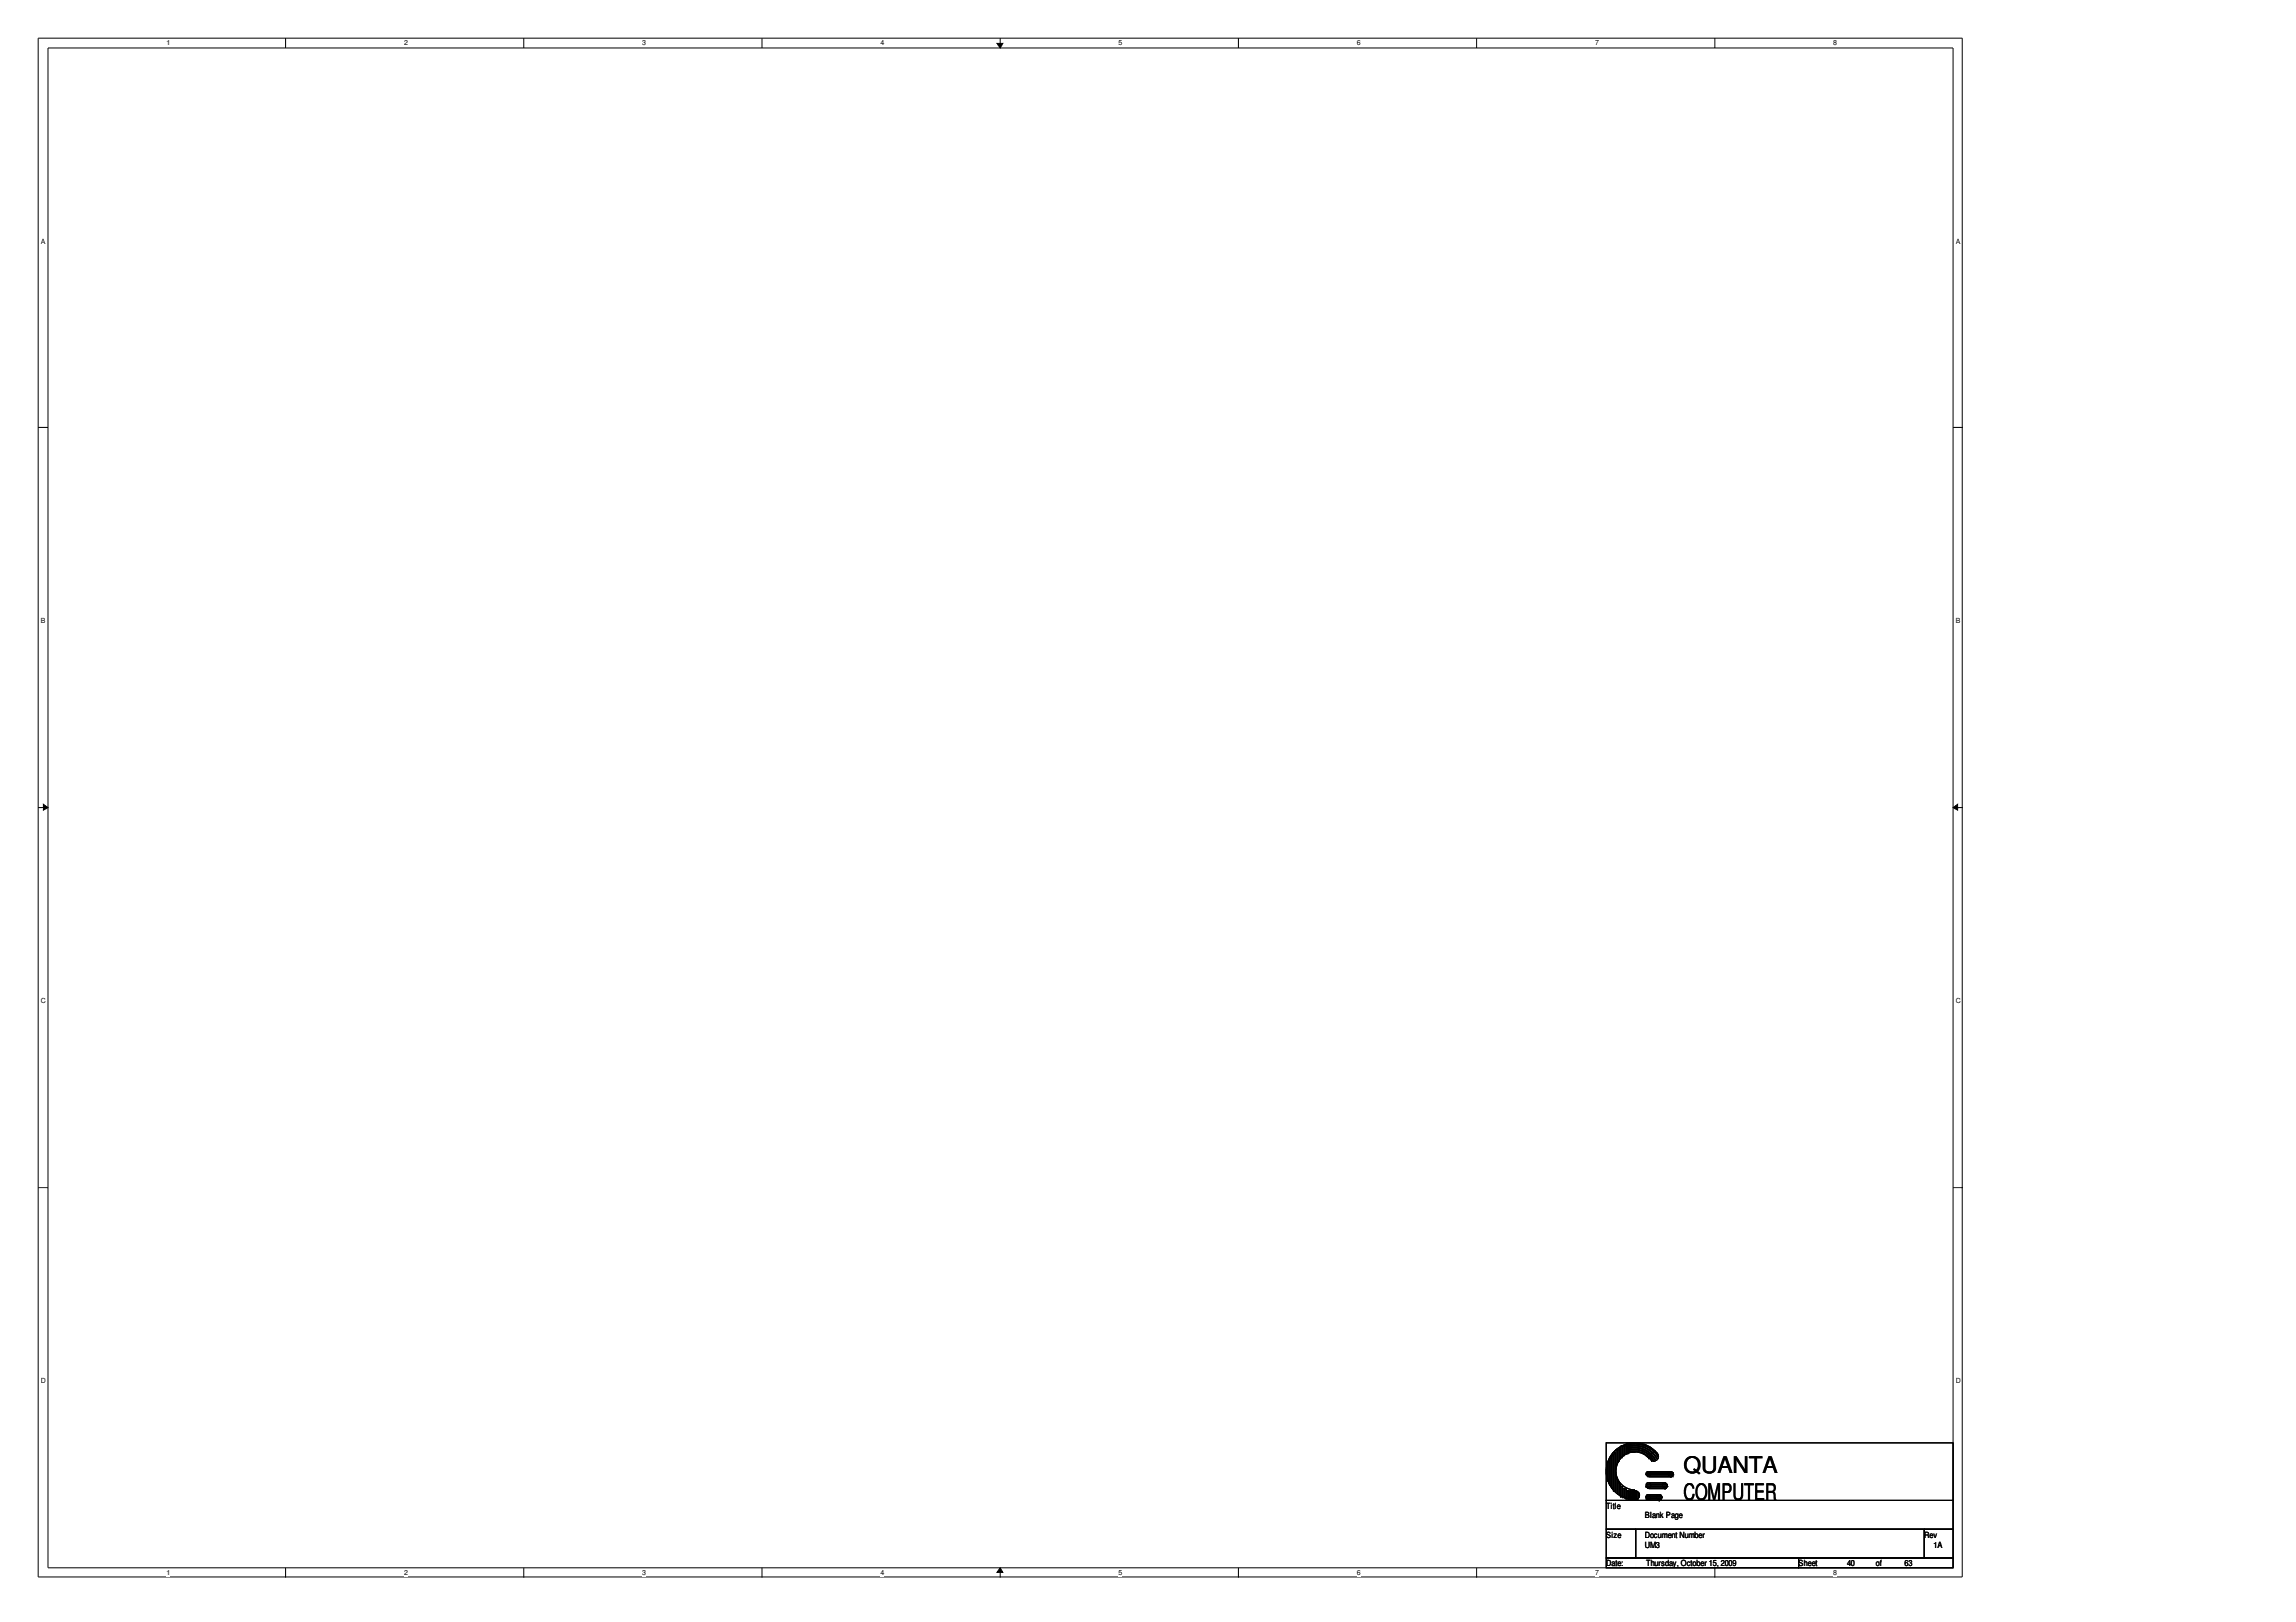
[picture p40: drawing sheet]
<svg xmlns="http://www.w3.org/2000/svg" width="297mm" height="210mm" viewBox="0 0 297 210" stroke-linecap="round" stroke-linejoin="round" font-family="sans-serif">
<defs><g id="words">
<g font-size="3">
<text x="217.8" y="190.6">QUANTA</text>
<text x="217.8" y="194.1">COMPUTER</text>
</g>
<g font-size="1.1">
<text x="207.8" y="195.3">Title</text>
<text x="212.8" y="196.5">Blank Page</text>
<text x="207.8" y="199">Size</text>
<text x="207.8" y="202.7">Date:</text>
<text x="212.8" y="199">Document Number</text>
<text x="212.8" y="200.3">UM3</text>
<text x="213" y="202.7">Thursday, October 15, 2009</text>
<text x="232.7" y="202.7">Sheet</text>
<text x="239" y="202.7">40</text>
<text x="242.7" y="202.7">of</text>
<text x="246.4" y="202.7">63</text>
<text x="248.9" y="199">Rev</text>
<text x="250.1" y="200.3">1A</text>
</g>
<g font-size=".9">
<text x="21.5" y="5.9">1</text>
<text x="52.3" y="5.9">2</text>
<text x="83.1" y="5.9">3</text>
<text x="113.9" y="5.9">4</text>
<text x="144.7" y="5.9">5</text>
<text x="175.5" y="5.9">6</text>
<text x="206.4" y="5.9">7</text>
<text x="237.2" y="5.9">8</text>
<text x="5.3" y="31.5">A</text>
<text x="253" y="31.5">A</text>
<text x="5.3" y="80.6">B</text>
<text x="253" y="80.6">B</text>
<text x="5.3" y="129.8">C</text>
<text x="253" y="129.8">C</text>
<text x="5.3" y="179">D</text>
<text x="253" y="179">D</text>
<text x="21.5" y="203.8">1</text>
<text x="52.3" y="203.8">2</text>
<text x="83.1" y="203.8">3</text>
<text x="113.9" y="203.8">4</text>
<text x="144.7" y="203.8">5</text>
<text x="175.5" y="203.8">6</text>
<text x="206.4" y="203.8">7</text>
<text x="237.2" y="203.8">8</text>
</g>
</g></defs>
<path d="M4.9 4.9h249v199.2h-249zM6.2 6.2h246.5v196.7h-246.5z" fill="none" stroke="#000" stroke-width=".13"/>
<g fill="#fff">
<path d="M21.5 5.1h.5v1h-.5z"/>
<path d="M21.5 203.1h.5v1h-.5z"/>
</g>
<path d="M36.9 4.9v1.3M36.9 202.9v1.3" fill="none" stroke="#000" stroke-width=".13"/>
<g fill="#fff">
<path d="M52.3 5.1h.4v1h-.4z"/>
<path d="M52.3 203.1h.4v1h-.4z"/>
</g>
<path d="M67.8 4.9v1.3M67.8 202.9v1.3" fill="none" stroke="#000" stroke-width=".13"/>
<g fill="#fff">
<path d="M83.1 5.1h.4v1h-.4z"/>
<path d="M83.1 203.1h.4v1h-.4z"/>
</g>
<path d="M98.6 4.9v1.3M98.6 202.9v1.3" fill="none" stroke="#000" stroke-width=".13"/>
<g fill="#fff">
<path d="M113.9 5.1h.4v1h-.4z"/>
<path d="M113.9 203.1h.4v1h-.4z"/>
</g>
<path d="M129 5.6h.7l-.3 .6zM129.4 4.9v1.3M129.4 202.9l.3 .6h-.7zM129.4 202.9v1.3" fill="none" stroke="#000" stroke-width=".13"/>
<path d="M129 5.6h.7l-.3 .6zM129.4 202.9l.3 .6h-.7z" fill="#000"/>
<g fill="#fff">
<path d="M144.7 5.1h.4v1h-.4z"/>
<path d="M144.7 203.1h.4v1h-.4z"/>
</g>
<path d="M160.2 4.9v1.3M160.2 202.9v1.3" fill="none" stroke="#000" stroke-width=".13"/>
<g fill="#fff">
<path d="M175.5 5.1h.5v1h-.5z"/>
<path d="M175.5 203.1h.5v1h-.5z"/>
</g>
<path d="M191 4.9v1.3M191 202.9v1.3" fill="none" stroke="#000" stroke-width=".13"/>
<g fill="#fff">
<path d="M206.4 5.1h.4v1h-.4z"/>
<path d="M206.4 203.1h.4v1h-.4z"/>
</g>
<path d="M221.9 4.9v1.3M221.9 202.9v1.3" fill="none" stroke="#000" stroke-width=".13"/>
<g fill="#fff">
<path d="M237.2 5.1h.4v1h-.4z"/>
<path d="M237.2 203.1h.4v1h-.4z"/>
<path d="M5.3 30.8h.6v1h-.6z"/>
<path d="M253 30.8h.6v1h-.6z"/>
<path d="M5.3 79.9h.5v1h-.5z"/>
<path d="M253 79.9h.5v1h-.5z"/>
</g>
<path d="M4.9 55.3h1.3M252.7 55.3h1.2" fill="none" stroke="#000" stroke-width=".13"/>
<g fill="#fff">
<path d="M5.3 129.1h.6v1h-.6z"/>
<path d="M253 129.1h.6v1h-.6z"/>
</g>
<path d="M4.9 104.5h1.3M5.6 104.1l.6 .4-.6 .3zM252.7 104.5l.6-.4v.7zM252.7 104.5h1.2" fill="none" stroke="#000" stroke-width=".13"/>
<path d="M5.6 104.1l.6 .4-.6 .3zM252.7 104.5l.6-.4v.7z" fill="#000"/>
<g fill="#fff">
<path d="M5.3 178.3h.6v1h-.6z"/>
<path d="M253 178.3h.6v1h-.6z"/>
</g>
<g fill="none" stroke="#000" stroke-width=".13">
<path d="M4.9 153.7h1.3M252.7 153.7h1.2M207.8 186.7h44.9v7.5h-44.9zM207.8 194.2h44.9v3.7h-44.9zM207.8 197.9h3.8v3.7h-3.8zM208 191.3h.1M208 189.5v1.8M208 191.3l.1 .3M208.1 191.6h.1M208.1 189.2h.1M208.1 189.2v2.4M208.2 188.9h.1"/>
<path d="M208.2 192.1h.1M208.2 188.9l-.1 .3M208.2 188.9v3.2M208.3 192.1h.1M208.3 188.7h.1M208.3 188.7v3.4M208.5 188.4h.1M208.5 192.4h.1M208.5 188.4l-.2 .3M208.5 188.4v4M208.5 192.4l.1 .2M208.6 192.6h.1"/>
<path d="M208.6 188.3h.1M208.6 188.3v4.3M208.7 188.2h.1M208.7 192.9h.1M208.7 188.2l-.1 .1M208.7 188.2v4.7M208.8 188.1h.1M208.8 188.1v4.8M209 187.9h.1M209 193h.1M209 187.9l-.2 .2M209 187.9v5.1"/>
<path d="M209.1 193h.1M209.1 191.1h.1M209.1 189.8h.1M209.1 187.6v2.2M209.1 191.1v1.9M209.1 191.1l.1 .3M209.2 191.4h.1M209.2 193.2h.1M209.2 189.4h.1M209.2 187.6h.1M209.2 187.6v1.8M209.2 191.4v1.8"/>
<path d="M209.2 189.4l-.1 .4M209.3 193.2h.1M209.3 191.6h.1M209.3 187.6h.1M209.3 189.2h.1M209.3 187.6h-.1M209.3 187.6v1.6M209.3 191.6v1.6M209.3 191.6l.2 .3M209.5 191.9h.1M209.5 193.4h.1M209.5 189h.1"/>
<path d="M209.5 187.4h.1M209.5 193.4l.1 .1M209.5 187.4v1.6M209.5 191.9v1.5M209.5 189l-.2 .2M209.6 193.5h.1M209.6 192.1h.1M209.6 187.3h.1M209.6 188.8h.1M209.6 187.3l-.1 .1M209.6 187.3v1.5M209.6 192.1v1.4"/>
<path d="M209.7 192.1h.1M209.7 193.7h.1M209.7 188.7h.1M209.7 187.1h.1M209.7 187.1v1.6M209.7 192.1v1.6M209.7 188.7l-.1 .1M209.8 193.7h.1M209.8 192.3h.1M209.8 187.1h.1M209.8 188.6h.1M209.8 192.3l.1 .1"/>
<path d="M209.8 187.1v1.5M209.8 192.3v1.4M209.9 192.4h.1M209.9 193.7h.1M209.9 188.4h.1M209.9 187.1h.1M209.9 193.7h.2M209.9 187.1v1.3M209.9 192.4v1.3M209.9 188.4l-.1 .2M210.1 193.7h.1M210.1 192.6h.1"/>
<path d="M210.1 187.1h.1M210.1 188.3h.1M210.1 187.1v1.2M210.1 192.6v1.1M210.1 187.1h-.2M210.2 192.6h.1M210.2 193.7h.1M210.2 188.2h.1M210.2 187.1h.1M210.2 187.1v1.1M210.2 192.6v1.1M210.2 193.7l.1 .2"/>
<path d="M210.2 188.2l-.1 .1M210.3 193.9h.1M210.3 192.6h.1M210.3 186.9h.1M210.3 188.2h.1M210.3 186.9v1.3M210.3 192.6v1.3M210.3 192.6l.1 .2M210.3 186.9l-.1 .2M210.4 192.8h.1M210.4 193.9h.1M210.4 187.9h.1"/>
<path d="M210.4 186.9h.1M210.4 193.9h.2M210.4 186.9v1M210.4 192.8v1.1M210.4 187.9l.2 .2M210.5 187.5a3.3 3.3 0 0 1 3.7 1.5M210.5 187.2a3.6 3.6 0 0 1 3.8 1.6M210.6 187.9a2.86 2.86 0 0 1 2.9 .9l.2 .4M210.6 187.7a3 3 0 0 1 3.4 1.5M210.6 187.6a3.2 3.2 0 0 1 3 .9l.3 .4M210.6 187.4a3.3 3.3 0 0 1 3.6 1.6M210.6 187.1a3.5 3.5 0 0 1 3.8 1.7"/>
<path d="M210.6 187a3.7 3.7 0 0 1 4 1.7M210.6 186.9a3.7 3.7 0 0 1 4 1.7M210.6 193.9h.1M210.6 192.9h.1M210.6 186.8h.1M210.6 188.1h.1M210.6 186.8v1.3M210.6 192.8v1.1M210.6 186.8l-.2 .1M210.7 192.9h.1M210.7 193.9h.1M210.7 194h.1"/>
<path d="M210.7 186.9h.1M210.7 194h.2M210.7 186.9v1M210.7 192.9v1M210.8 193.9h.1M210.8 192.9h.1M210.8 192.9v1M210.9 192.9h.1M210.9 194h.1M210.9 192.9v1.1M211.1 192.9h.1M211.1 194h.1"/>
<path d="M211.1 192.9l-.4 1.1M211.1 192.9v1.1M211.2 193.9h.1M211.2 192.9h.1M211.2 193.9l-.1 .1M211.2 192.9v1M211.2 192.9l.2 .3M211.4 193.2h.1M211.4 194h.1M211.4 193.2v.8M211.4 193h.1M211.4 193h.2"/>
<path d="M211.4 193v1M211.6 197.9h37.3v3.7h-37.3zM211.6 186.7a3.6 3.6 0 0 1 2.8 1.4M211.6 186.7a3.7 3.7 0 0 0-3.8 3.7 3.7 3.7 0 0 0 3.8 3.7M211.6 187.9a2.2 2.2 0 0 1 1.8 .9M211.6 187.9a2.46 2.46 0 0 0-2.5 2.4 2.46 2.46 0 0 0 2.4 2.5M211.6 186.7l-1.2 .1M211.6 193h.1M211.6 194h.1M211.6 187.9l-1 .1M211.6 193v1M211.7 194h.1"/>
<path d="M211.7 193h.1M211.7 193v1M211.8 193h.1M211.8 194h.1M211.8 193v1M211.9 193.9h.1M211.9 193.2h.1M211.9 193.9l-.1 .1M211.9 193.2v.7M212 193.2h.1M212 193.7h.1M212 193.2v.5"/>
<path d="M213 190.7h.1M213 190.8h.1M213 192.3h.1M213 192.4h.1M213 193.7h.1M213 193.9h.1M213 190.7h3.4M213 190.7v.1M213 190.8h3.5M213 192.3h2.8M213 192.4h2.7M213 192.4l.2 .2"/>
<path d="M213 193.7h1.9M213 193.7h2.1M213 193.9h1.9M213 193.9l.2 .1M213 190.9h.1M213 192.1h.1M213 190.5h3.4M213 190.9h3.4M213 190.9l.2 .1M213 192.1h2.7M213 192.1v.2M213 193.5h1.9"/>
<path d="M213.1 191.9h.3l.1 .1a.36 .36 0 0 1-.3 .6 .37 .37 0 0 1-.1-.7zM213.1 193.4h.3l.1 .1a.36 .36 0 0 1-.3 .6 .37 .37 0 0 1-.1-.7zM213.2 191h.1M213.2 192.6h.1M213.2 194h.1M213.2 191h3.2M213.2 192.6h2.4M213.2 194h1.7M213.3 193.4h1.4M213.3 194.2h1.4M213.3 192.6h2.1M213.3 191.9h2.1"/>
<path d="M213.3 191.1h2.9M213.3 190.4h2.9M213.7 188a.57 .57 0 0 1 .8 .2 .57 .57 0 0 1-.2 .7 .57 .57 0 0 1-.8-.1v-.6zM214.7 193.4h.1M214.7 194.2h.1M214.8 193.5h.1M214.9 193.5h.1M214.9 193.7h.1M214.9 193.9h.1M214.9 194h.1M214.9 193.5v.2M215.1 193.7h.1"/>
<path d="M215.1 193.7l-.2 .2M215.2 191.9h.3l.1 .1a.36 .36 0 0 1-.3 .6 .37 .37 0 0 1-.1-.7zM215.4 192.6h.1M215.4 191.9h.1M215.6 192.6h.1M215.7 192.1h.1M215.7 192.4h.1M215.8 192.3h.1M215.8 192.3l-.1 .1M216.2 191.1h.1M216.2 190.4h.1M216.4 190.5h.1"/>
<path d="M216.4 190.7h.1M216.4 190.9h.1M216.4 191h.1M216.4 190.5v.2M216.5 190.8h.1M216.5 190.8l-.1 .1M248.9 197.9h3.8v3.7h-3.8zM207.8 201.6h24.9v1.3h-24.9zM232.7 201.6h20v1.3h-20z"/>
<circle cx="211.5" cy="193.5" r=".59"/>
<circle cx="213.2" cy="190.7" r=".31"/>
<circle cx="214.6" cy="193.7" r=".35"/>
<circle cx="216.1" cy="190.7" r=".33"/>
</g>
<use href="#words"/>
</svg>
